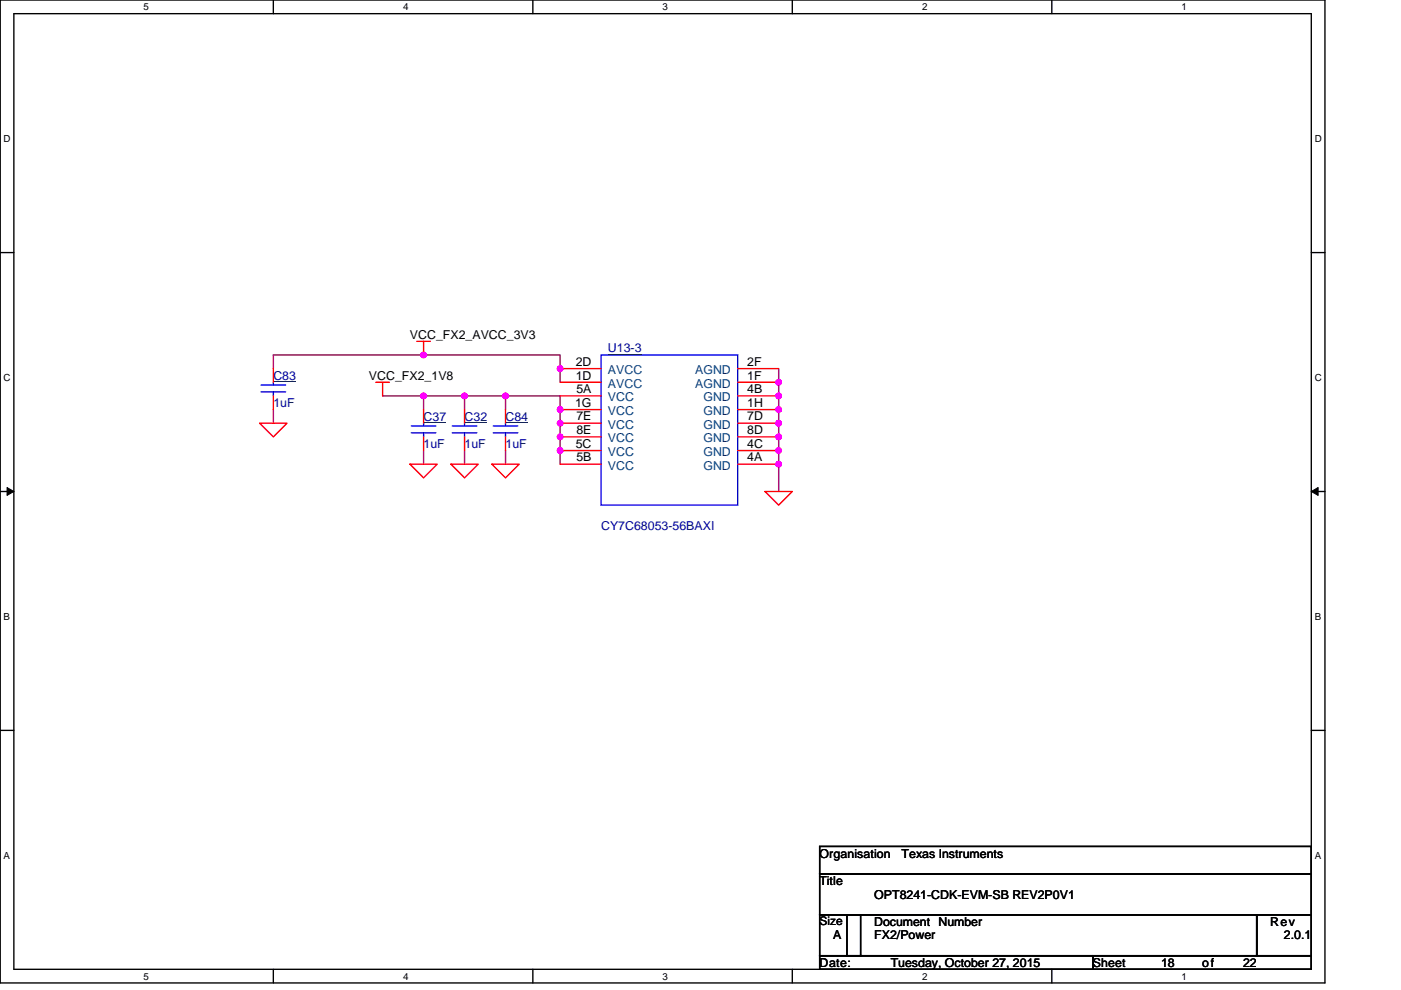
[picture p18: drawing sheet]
<svg xmlns="http://www.w3.org/2000/svg" width="297mm" height="210mm" viewBox="0 0 297 210" stroke-linecap="round" stroke-linejoin="round" font-family="sans-serif">
<defs><g id="words">
<g font-size="2.6">
<text x="86.9" y="71.9">VCC_FX2_AVCC_3V3</text>
<text x="122.1" y="77.6">2D</text>
<text x="158.4" y="77.6">2F</text>
<text x="78.2" y="80.5">VCC_FX2_1V8</text>
<text x="122.1" y="80.5">1D</text>
<text x="122.2" y="83.4">5A</text>
<text x="158.4" y="83.4">4B</text>
<text x="158.4" y="80.5">1F</text>
<text x="121.9" y="86.3">1G</text>
<text x="122.2" y="89.2">7E</text>
<text x="158.4" y="86.3">1H</text>
<text x="158.4" y="89.2">7D</text>
<text x="122.1" y="95">5C</text>
<text x="122.2" y="92.1">8E</text>
<text x="158.4" y="92.1">8D</text>
<text x="158.4" y="95">4C</text>
<text x="122.2" y="97.9">5B</text>
<text x="158.4" y="97.9">4A</text>
<text x="173.8" y="181.9">Organisation</text>
<text x="191.2" y="181.9">Texas Instruments</text>
<text x="173.8" y="187.7">Title</text>
<text x="185.4" y="190.6">OPT8241-CDK-EVM-SB REV2P0V1</text>
<text x="185.4" y="196.4">Document Number</text>
<text x="269.3" y="196.4">Rev</text>
<text x="176.7" y="199.3">A</text>
<text x="185.4" y="199.3">FX2/Power</text>
<text x="272.2" y="199.3">2.0.1</text>
<text x="173.8" y="205.1">Date:</text>
<text x="188.8" y="205.1">Tuesday, October 27, 2015</text>
<text x="231.7" y="205.1">Sheet</text>
<text x="246.2" y="205.1">18</text>
<text x="254.9" y="205.1">of</text>
<text x="263.5" y="205.1">22</text>
</g>
<g font-size="2.6" fill="#000080">
<text x="128.9" y="74.8">U13-3</text>
<text x="58" y="80.5">C83</text>
<text x="58" y="86.3">1uF</text>
<text x="89.8" y="89.2">C37</text>
<text x="98.5" y="89.2">C32</text>
<text x="107.2" y="89.2">C84</text>
<text x="89.8" y="95">1uF</text>
<text x="98.5" y="95">1uF</text>
<text x="107.2" y="95">1uF</text>
<text x="127.4" y="112.4">CY7C68053-56BAXI</text>
</g>
<g font-size="2.6" fill="#004080">
<text x="128.9" y="79.4">AVCC</text>
<text x="128.9" y="82.3">AVCC</text>
<text x="147.4" y="79.4">AGND</text>
<text x="147.4" y="82.3">AGND</text>
<text x="128.9" y="85.2">VCC</text>
<text x="128.9" y="88.1">VCC</text>
<text x="149.1" y="85.2">GND</text>
<text x="149.1" y="88.1">GND</text>
<text x="128.9" y="90.9">VCC</text>
<text x="128.9" y="93.8">VCC</text>
<text x="149.1" y="90.9">GND</text>
<text x="149.1" y="93.8">GND</text>
<text x="128.9" y="96.7">VCC</text>
<text x="128.9" y="99.6">VCC</text>
<text x="149.1" y="96.7">GND</text>
<text x="149.1" y="99.6">GND</text>
</g>
<text font-size="2.5" x="173.8" y="196.3">Size</text>
<g font-size="2.1">
<text x="30.4" y="2.2">5</text>
<text x="85.5" y="2.2">4</text>
<text x="140.5" y="2.2">3</text>
<text x="195.5" y="2.2">2</text>
<text x="250.5" y="2.2">1</text>
<text x=".8" y="30.1">D</text>
<text x="278.7" y="30.1">D</text>
<text x=".8" y="80.8">C</text>
<text x="278.7" y="80.8">C</text>
<text x=".8" y="131.5">B</text>
<text x="278.7" y="131.5">B</text>
<text x=".8" y="182.1">A</text>
<text x="278.7" y="182.1">A</text>
<text x="30.4" y="207.8">5</text>
<text x="85.5" y="207.8">4</text>
<text x="140.5" y="207.8">3</text>
<text x="195.5" y="207.8">2</text>
<text x="250.5" y="207.8">1</text>
</g>
</g></defs>
<path d="M0 0h280.9v208.5h-280.9zM2.9 2.9h275.1v202.7h-275.1z" fill="none" stroke="#000" stroke-width=".29"/>
<g fill="#fff">
<path d="M30.4 .3h1.2v2.3h-1.2z"/>
<path d="M30.4 205.9h1.2v2.3h-1.2z"/>
</g>
<path d="M58 0v2.9M58 205.6v2.9" fill="none" stroke="#000" stroke-width=".29"/>
<g fill="#fff">
<path d="M85.5 .3h1.1v2.3h-1.1z"/>
<path d="M85.5 205.9h1.1v2.3h-1.1z"/>
</g>
<path d="M113 0v2.9M113 205.6v2.9" fill="none" stroke="#000" stroke-width=".29"/>
<g fill="#fff">
<path d="M140.5 .3h1.1v2.3h-1.1z"/>
<path d="M140.5 205.9h1.1v2.3h-1.1z"/>
</g>
<path d="M168 0v2.9M168 205.6v2.9" fill="none" stroke="#000" stroke-width=".29"/>
<g fill="#fff">
<path d="M195.5 .3h1.1v2.3h-1.1z"/>
<path d="M195.5 205.9h1.1v2.3h-1.1z"/>
</g>
<path d="M223 0v2.9M223 205.6v2.9" fill="none" stroke="#000" stroke-width=".29"/>
<g fill="#fff">
<path d="M250.5 .3h1.2v2.3h-1.2z"/>
<path d="M250.5 205.9h1.2v2.3h-1.2z"/>
<path d="M.8 28.2h1.5v2.4h-1.5z"/>
<path d="M278.7 28.2h1.5v2.4h-1.5z"/>
<path d="M.8 78.9h1.5v2.3h-1.5z"/>
<path d="M278.7 78.9h1.5v2.3h-1.5z"/>
</g>
<path d="M0 53.6h2.9M278 53.6h2.9" fill="none" stroke="#000" stroke-width=".29"/>
<g fill="#fff">
<path d="M.8 129.6h1.4v2.3h-1.4z"/>
<path d="M278.7 129.6h1.4v2.3h-1.4z"/>
</g>
<path d="M0 104.2h2.9M278 104.2h2.9" fill="none" stroke="#000" stroke-width=".29"/>
<path d="M1.5 103.4l1.4 .8-1.4 .9zM278 104.2l1.5-.8v1.7z" fill="#000" stroke="#000" stroke-width=".21"/>
<g fill="#fff">
<path d="M.8 180.3h1.4v2.3h-1.4z"/>
<path d="M278.7 180.3h1.4v2.3h-1.4z"/>
</g>
<path d="M0 154.9h2.9M278 154.9h2.9M173.8 179.5h104.2v5.8h-104.2zM173.8 185.3h104.2v8.7h-104.2zM173.8 194h8.7v8.7h-8.7zM179.6 194h86.8v8.7h-86.8zM266.4 194h11.6v8.7h-11.6zM173.8 202.7h57.9v2.9h-57.9zM231.7 202.7h46.3v2.9h-46.3z" fill="none" stroke="#000" stroke-width=".29"/>
<path d="M58 78.2v-2.9h60.8v5.8M165.1 78.2v26M58 86.9v2.9M81.1 84h8.7v2.9M89.8 95.6v2.9M89.8 84h8.7v2.9M98.5 84h8.7v2.9M98.5 95.6v2.9M107.2 84h11.6v14.5M107.2 95.6v2.9" fill="none" stroke="#800040" stroke-width=".29"/>
<g fill="#f0f" stroke="#f0f" stroke-width=".29">
<circle cx="107.2" cy="84" r=".58"/>
<circle cx="98.5" cy="84" r=".58"/>
<circle cx="89.8" cy="84" r=".58"/>
<circle cx="165.1" cy="81.1" r=".58"/>
<circle cx="89.8" cy="75.3" r=".58"/>
<circle cx="118.8" cy="78.2" r=".58"/>
<circle cx="165.1" cy="84" r=".58"/>
<circle cx="165.1" cy="86.9" r=".58"/>
<circle cx="165.1" cy="89.8" r=".58"/>
<circle cx="165.1" cy="92.7" r=".58"/>
<circle cx="165.1" cy="95.6" r=".58"/>
<circle cx="165.1" cy="98.4" r=".58"/>
<circle cx="118.8" cy="86.9" r=".58"/>
<circle cx="118.8" cy="89.8" r=".58"/>
<circle cx="118.8" cy="92.7" r=".58"/>
<circle cx="118.8" cy="95.6" r=".58"/>
</g>
<g fill="none" stroke="#f00" stroke-width=".29">
<path d="M58 78.2v2.9M88.4 72.4h2.9M89.8 72.4v2.9M118.8 78.2h8.6M156.4 78.2h8.7M55.1 89.8h5.8l-2.9 2.9zM58 84v2.9M79.7 81.1h2.9M81.1 81.1v2.9M86.9 98.5h5.8l-2.9 2.9zM89.8 86.9v2.9M89.8 92.7v2.9"/>
<path d="M95.6 98.5h5.8l-2.9 2.9zM98.5 86.9v2.9M98.5 92.7v2.9M104.3 98.5h5.8l-2.9 2.9zM107.2 86.9v2.9M107.2 92.7v2.9M118.8 81.1h8.6M118.8 84h8.6M118.8 86.9h8.6M118.8 89.8h8.6M118.8 92.7h8.6M118.8 95.6h8.6"/>
<path d="M118.8 98.5h8.6M156.4 81.1h8.7M156.4 84h8.7M156.4 86.9h8.7M156.4 89.8h8.7M156.4 92.7h8.7M156.4 95.6h8.7M156.4 98.5h8.7M162.2 104.2h5.8l-2.9 2.9z"/>
</g>
<g fill="none" stroke="#00f" stroke-width=".29">
<path d="M127.4 75.3h29v31.8h-29zM55.3 83.1h5.3M55.3 81.7h5.3M58 81.1v.6M58 83.1v.9M87.2 91.8h5.2M87.2 90.3h5.2M89.8 89.8v.5M89.8 91.8v.9M95.9 91.8h5.2M95.9 90.3h5.2M98.5 89.8v.5"/>
<path d="M98.5 91.8v.9M104.6 91.8h5.2M104.6 90.3h5.2M107.2 89.8v.5M107.2 91.8v.9"/>
</g>
<path d="M128.9 75.1h7.1M58 80.9h4.8M89.8 89.6h4.8M98.5 89.6h4.8M107.2 89.6h4.8" fill="none" stroke="#000080" stroke-width=".21"/>
<use href="#words"/>
</svg>
